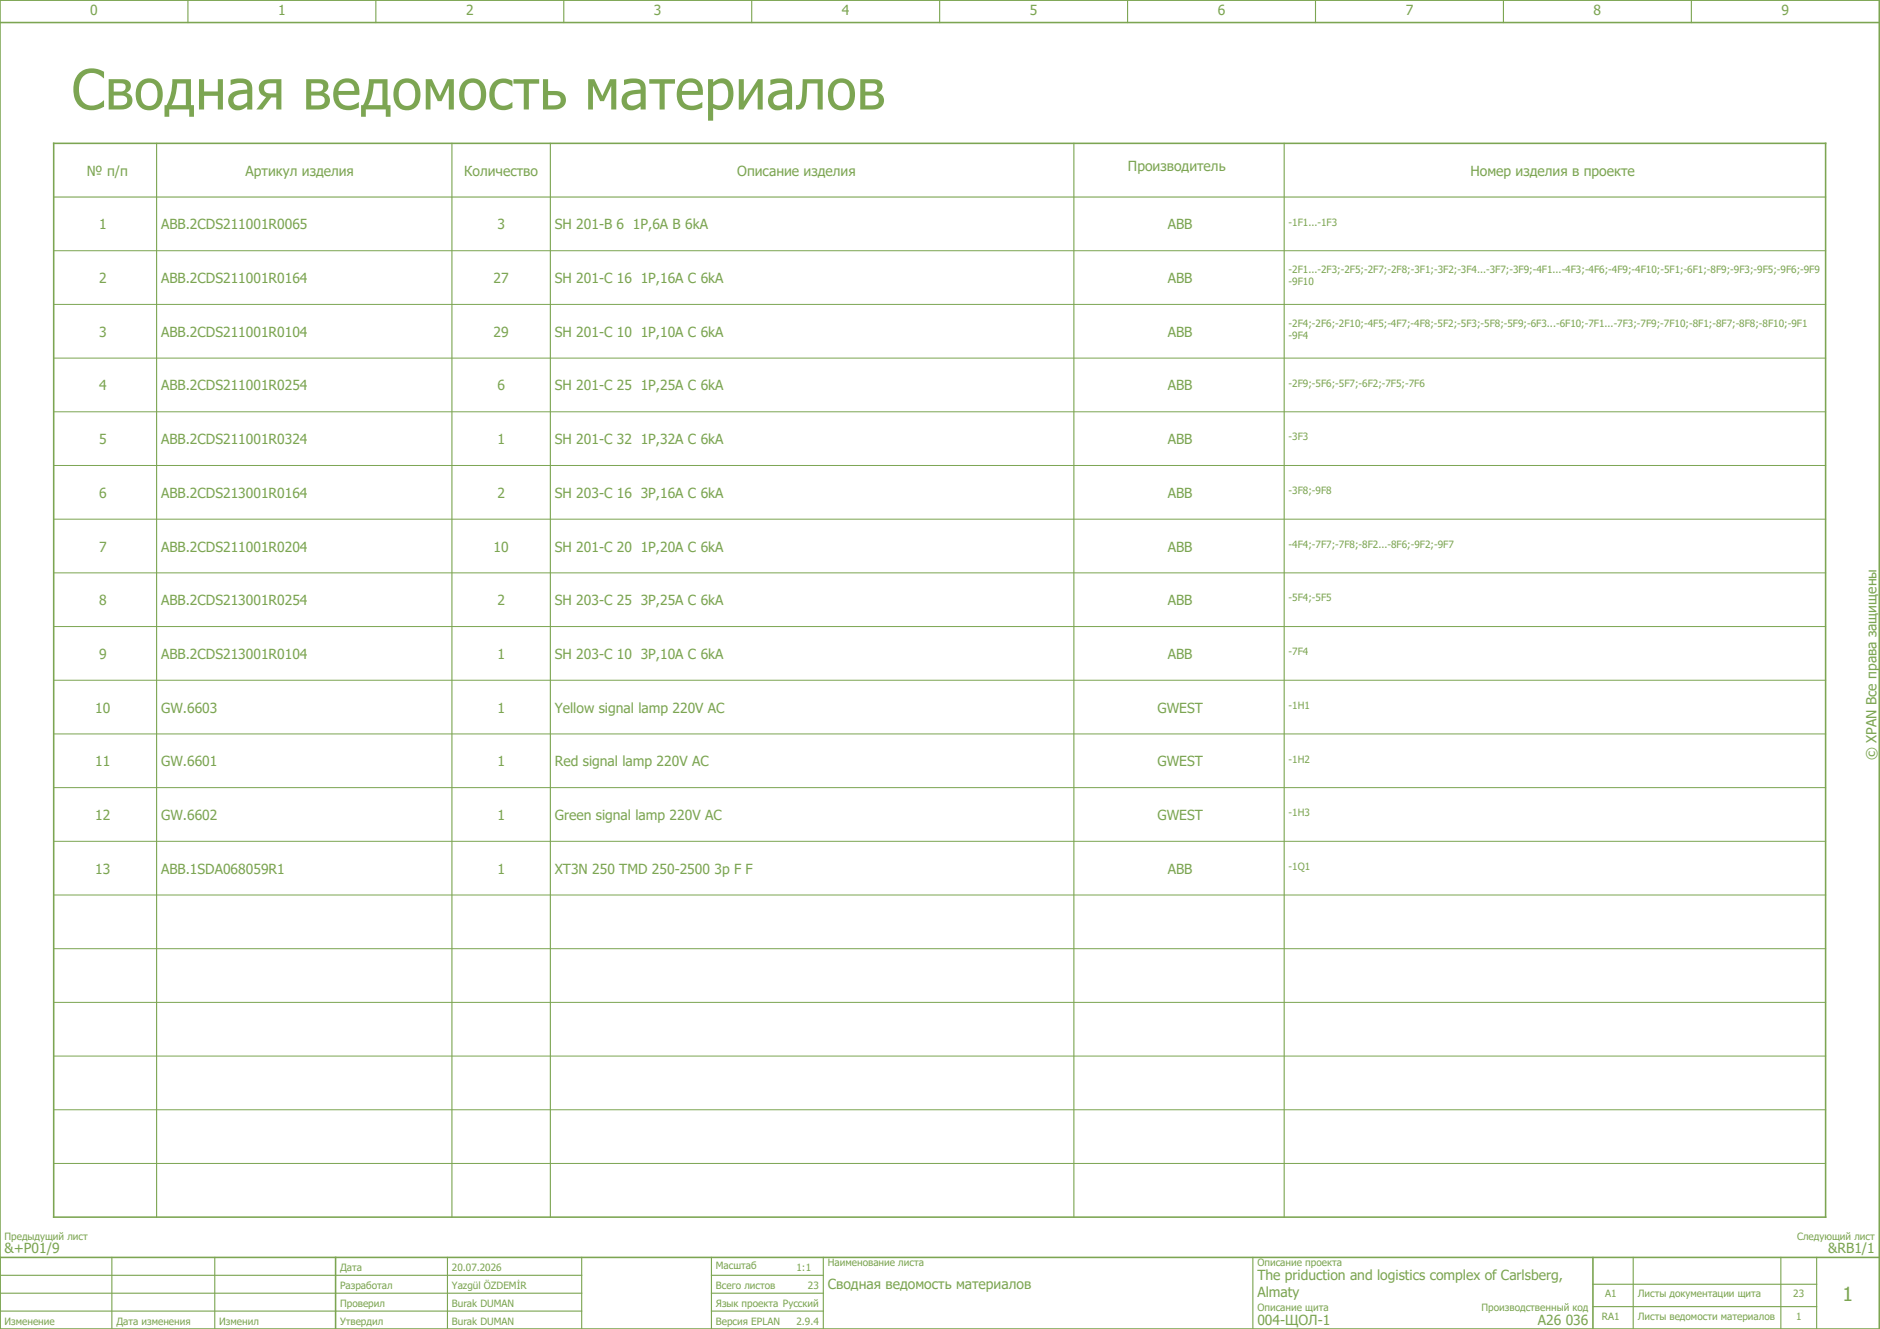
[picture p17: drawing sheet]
<svg xmlns="http://www.w3.org/2000/svg" width="420mm" height="297mm" viewBox="0 0 420 297" stroke-linecap="round" stroke-linejoin="round" font-family="sans-serif">
<defs><g id="words">
<text font-size="12.4" fill="#7ca552" x="16" y="24.5">Сводная ведомость материалов</text>
<text font-size="4.3" fill="#7ca552" x="411.8" y="290.8">1</text>
<g font-size="3.1" fill="#7ca552">
<text x="20.2" y="3.4">0</text>
<text x="62.2" y="3.4">1</text>
<text x="104.2" y="3.4">2</text>
<text x="146.2" y="3.4">3</text>
<text x="188.2" y="3.4">4</text>
<text x="230.2" y="3.4">5</text>
<text x="272.2" y="3.4">6</text>
<text x="314.2" y="3.4">7</text>
<text x="356.2" y="3.4">8</text>
<text x="398.2" y="3.4">9</text>
<text x="19.4" y="39.3">№ п/п</text>
<text x="54.9" y="39.3">Артикул изделия</text>
<text x="103.7" y="39.3">Количество</text>
<text x="164.7" y="39.3">Описание изделия</text>
<text x="252.1" y="38.3">Производитель</text>
<text x="328.6" y="39.3">Номер изделия в проекте</text>
<text x="22.2" y="51.3">1</text>
<text x="36" y="51.3">ABB.2CDS211001R0065</text>
<text x="111.2" y="51.3">3</text>
<text x="124" y="51.3">SH 201-B 6 1P,6A B 6kA</text>
<text x="261" y="51.3">ABB</text>
<text x="22.2" y="63.3">2</text>
<text x="36" y="63.3">ABB.2CDS211001R0164</text>
<text x="110.3" y="63.3">27</text>
<text x="124" y="63.3">SH 201-C 16 1P,16A C 6kA</text>
<text x="261" y="63.3">ABB</text>
<text x="22.2" y="75.3">3</text>
<text x="36" y="75.3">ABB.2CDS211001R0104</text>
<text x="110.3" y="75.3">29</text>
<text x="124" y="75.3">SH 201-C 10 1P,10A C 6kA</text>
<text x="261" y="75.3">ABB</text>
<text x="22.2" y="87.3">4</text>
<text x="36" y="87.3">ABB.2CDS211001R0254</text>
<text x="111.2" y="87.3">6</text>
<text x="124" y="87.3">SH 201-C 25 1P,25A C 6kA</text>
<text x="261" y="87.3">ABB</text>
<text x="22.2" y="99.3">5</text>
<text x="36" y="99.3">ABB.2CDS211001R0324</text>
<text x="111.2" y="99.3">1</text>
<text x="124" y="99.3">SH 201-C 32 1P,32A C 6kA</text>
<text x="261" y="99.3">ABB</text>
<text x="22.2" y="111.3">6</text>
<text x="36" y="111.3">ABB.2CDS213001R0164</text>
<text x="111.2" y="111.3">2</text>
<text x="124" y="111.3">SH 203-C 16 3P,16A C 6kA</text>
<text x="261" y="111.3">ABB</text>
<text x="22.2" y="123.3">7</text>
<text x="36" y="123.3">ABB.2CDS211001R0204</text>
<text x="110.3" y="123.3">10</text>
<text x="124" y="123.3">SH 201-C 20 1P,20A C 6kA</text>
<text x="261" y="123.3">ABB</text>
<text x="22.2" y="135.3">8</text>
<text x="36" y="135.3">ABB.2CDS213001R0254</text>
<text x="111.2" y="135.3">2</text>
<text x="124" y="135.3">SH 203-C 25 3P,25A C 6kA</text>
<text x="261" y="135.3">ABB</text>
<text x="22.2" y="147.3">9</text>
<text x="36" y="147.3">ABB.2CDS213001R0104</text>
<text x="111.2" y="147.3">1</text>
<text x="124" y="147.3">SH 203-C 10 3P,10A C 6kA</text>
<text x="261" y="147.3">ABB</text>
<text x="21.3" y="159.3">10</text>
<text x="36" y="159.3">GW.6603</text>
<text x="111.2" y="159.3">1</text>
<text x="124" y="159.3">Yellow signal lamp 220V AC</text>
<text x="258.7" y="159.3">GWEST</text>
<text x="21.3" y="171.3">11</text>
<text x="36" y="171.3">GW.6601</text>
<text x="111.2" y="171.3">1</text>
<text x="124" y="171.3">Red signal lamp 220V AC</text>
<text x="258.7" y="171.3">GWEST</text>
<text x="419.4" y="169.9" transform="rotate(-90 419.4 169.9)">© XPAN Все права защищены</text>
<text x="21.3" y="183.3">12</text>
<text x="36" y="183.3">GW.6602</text>
<text x="111.2" y="183.3">1</text>
<text x="124" y="183.3">Green signal lamp 220V AC</text>
<text x="258.7" y="183.3">GWEST</text>
<text x="21.3" y="195.3">13</text>
<text x="36" y="195.3">ABB.1SDA068059R1</text>
<text x="111.2" y="195.3">1</text>
<text x="124" y="195.3">XT3N 250 TMD 250-2500 3p F F</text>
<text x="261" y="195.3">ABB</text>
<text x="1" y="280">&amp;+P01/9</text>
<text x="408.6" y="280">&amp;RB1/1</text>
<text x="281" y="286">The priduction and logistics complex of Carlsberg,</text>
<text x="185" y="288.1">Сводная ведомость материалов</text>
<text x="281" y="289.8">Almaty</text>
<text x="281" y="296">004-ЩОЛ-1</text>
<text x="343.7" y="296">A26 036</text>
</g>
<g font-size="2.2" fill="#7ca552">
<text x="288" y="50.4">-1F1...-1F3</text>
<text x="288" y="61.1">-2F1...-2F3;-2F5;-2F7;-2F8;-3F1;-3F2;-3F4...-3F7;-3F9;-4F1...-4F3;-4F6;-4F9;-4F10;-5F1;-6F1;-8F9;-9F3;-9F5;-9F6;-9F9</text>
<text x="288" y="63.8">-9F10</text>
<text x="288" y="73.1">-2F4;-2F6;-2F10;-4F5;-4F7;-4F8;-5F2;-5F3;-5F8;-5F9;-6F3...-6F10;-7F1...-7F3;-7F9;-7F10;-8F1;-8F7;-8F8;-8F10;-9F1</text>
<text x="288" y="75.8">-9F4</text>
<text x="288" y="86.4">-2F9;-5F6;-5F7;-6F2;-7F5;-7F6</text>
<text x="288" y="98.4">-3F3</text>
<text x="288" y="110.4">-3F8;-9F8</text>
<text x="288" y="122.4">-4F4;-7F7;-7F8;-8F2...-8F6;-9F2;-9F7</text>
<text x="288" y="134.4">-5F4;-5F5</text>
<text x="288" y="146.4">-7F4</text>
<text x="288" y="158.4">-1H1</text>
<text x="288" y="170.4">-1H2</text>
<text x="288" y="182.4">-1H3</text>
<text x="288" y="194.4">-1Q1</text>
<text x="1" y="277">Предыдущий лист</text>
<text x="401.6" y="277">Следующий лист</text>
<text x="76" y="284">Дата</text>
<text x="101" y="284">20.07.2026</text>
<text x="160" y="283.6">Масштаб</text>
<text x="178" y="284">1:1</text>
<text x="185" y="283">Наименование листа</text>
<text x="281" y="283">Описание проекта</text>
<text x="76" y="288">Разработал</text>
<text x="76" y="292">Проверил</text>
<text x="101" y="288">Yazgül ÖZDEMİR</text>
<text x="101" y="292">Burak DUMAN</text>
<text x="160" y="288">Всего листов</text>
<text x="160" y="292">Язык проекта Русский</text>
<text x="180.6" y="288">23</text>
<text x="281" y="293">Описание щита</text>
<text x="331.1" y="293">Производственный код</text>
<text x="358.7" y="289.9">A1</text>
<text x="366" y="289.9">Листы документации щита</text>
<text x="400.8" y="289.9">23</text>
<text x="1" y="296">Изменение</text>
<text x="26" y="296">Дата изменения</text>
<text x="49" y="296">Изменил</text>
<text x="76" y="296">Утвердил</text>
<text x="101" y="296">Burak DUMAN</text>
<text x="160" y="296">Версия EPLAN</text>
<text x="178" y="296">2.9.4</text>
<text x="358" y="294.9">RA1</text>
<text x="366" y="294.9">Листы ведомости материалов</text>
<text x="401.4" y="294.9">1</text>
</g>
</g></defs>
<path d="M0 0h420v297h-420zM0 5h420M12 32h396v240h-396zM0 281h420M75 281v16" fill="none" stroke="#7ca552" stroke-width=".35"/>
<g fill="none" stroke="#7ca552" stroke-width=".25">
<path d="M42 0v5M84 0v5M126 0v5M168 0v5M210 0v5M252 0v5M294 0v5M336 0v5M378 0v5M35 32v240M101 32v240M123 32v240"/>
<path d="M240 32v240M287 32v240M12 44h396M0 285h130M0 289h130M0 293h130M25 281v16M48 281v16M100 281v16M130 281v16M159 281v16M159 285h25"/>
<path d="M159 289h25M159 293h25M184 281v16M280 281v16M356 287h50M356 281v16M356 292h50M365 281v16M398 281v16M406 281v16"/>
</g>
<g fill="none" stroke="#7ca552" stroke-width=".22">
<path d="M12 56h396M12 68h396M12 80h396M12 92h396M12 116h396M12 104h396M12 128h396M12 152h396M12 140h396M12 176h396M12 164h396M12 188h396"/>
<path d="M12 200h396M12 212h396M12 236h396M12 224h396M12 248h396M12 260h396"/>
</g>
<use href="#words"/>
</svg>
